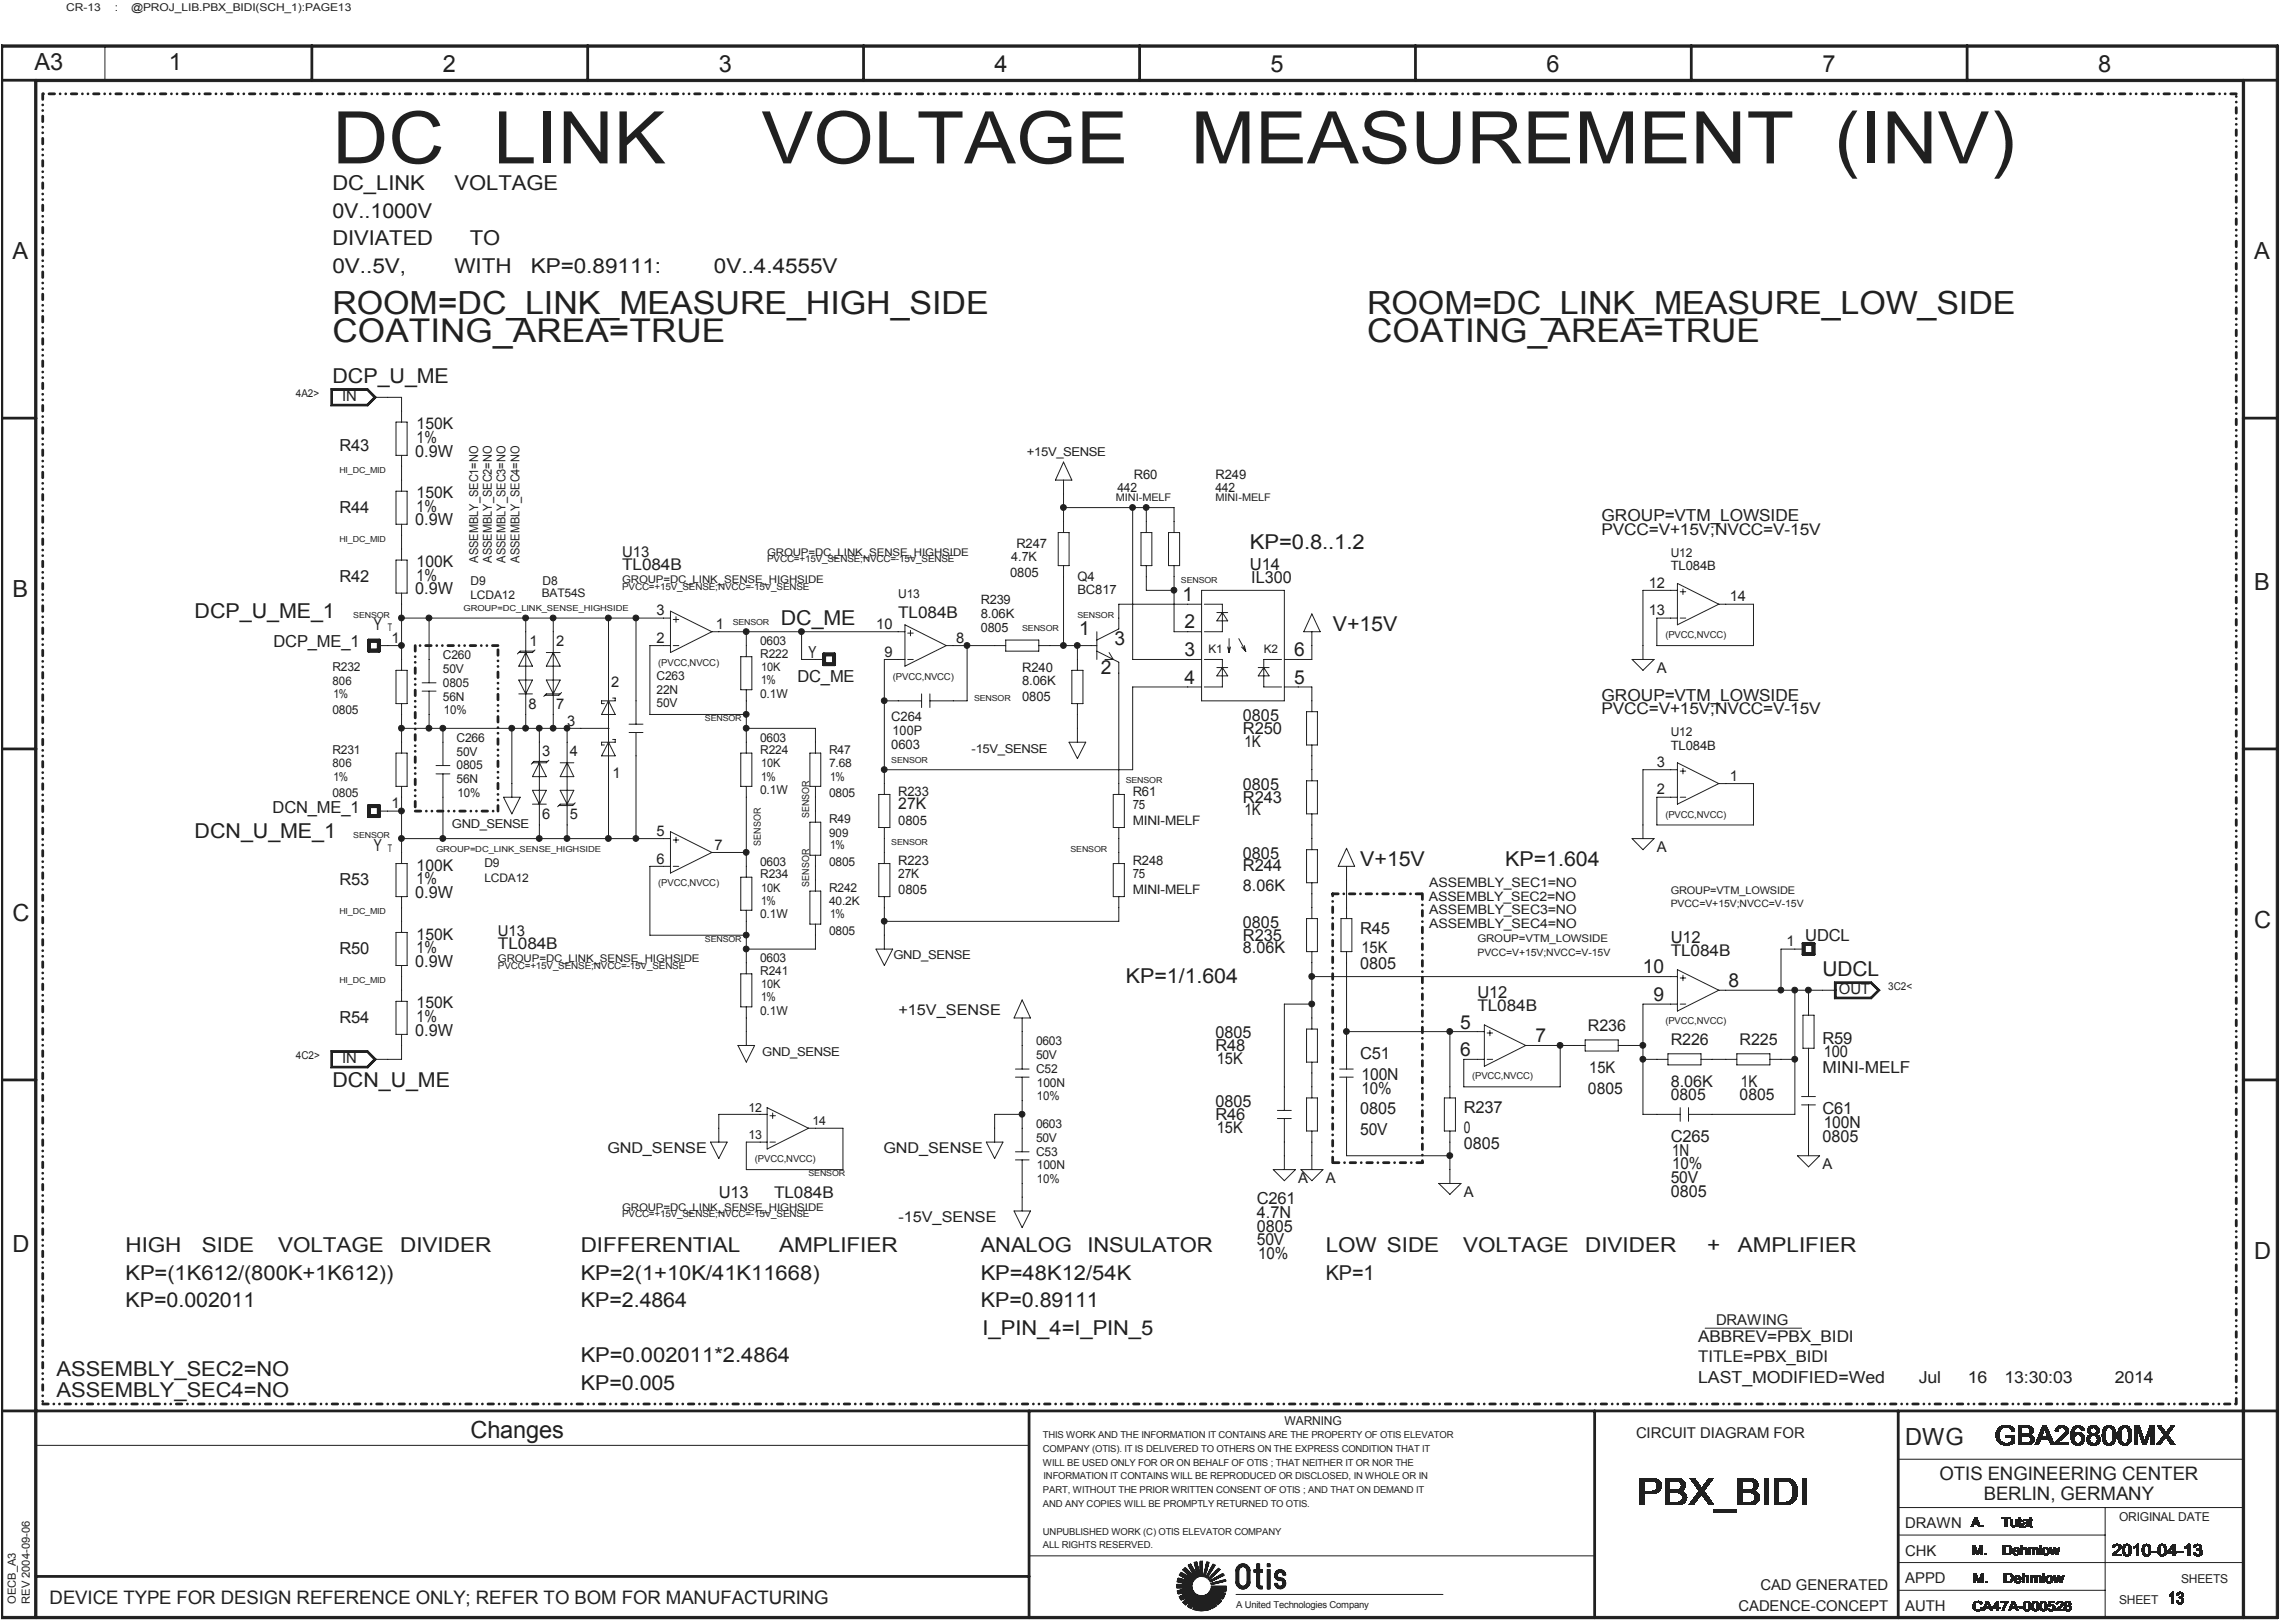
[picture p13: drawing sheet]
<svg xmlns="http://www.w3.org/2000/svg" width="297mm" height="210mm" viewBox="0 0 297 210" stroke-linecap="round" stroke-linejoin="round" font-family="sans-serif">
<defs><g id="words">
<g font-size="9.4" fill="#231f20">
<text x="43" y="21.1">DC LINK</text>
<text x="98.5" y="21.1">VOLTAGE</text>
<text x="154" y="21.1">MEASUREMENT (INV)</text>
</g>
<text font-size="4.8" fill="#231f20" x="211.8" y="194.7">PBX_BIDI</text>
<g font-size="4.2" fill="#231f20">
<text x="43" y="44.3">COATING_AREA=TRUE</text>
<text x="176.9" y="44.3">COATING_AREA=TRUE</text>
</g>
<g font-size="4.1" fill="#231f20">
<text x="43" y="40.7">ROOM=DC_LINK_MEASURE_HIGH_SIDE</text>
<text x="176.9" y="40.7">ROOM=DC_LINK_MEASURE_LOW_SIDE</text>
</g>
<text font-size="3.5" fill="#231f20" x="258.1" y="187">GBA26800MX</text>
<g font-size="3.1" fill="#231f20">
<text x="4.5" y="9.1">A3</text>
<text x="21.9" y="9.1">1</text>
<text x="57.3" y="9.3">2</text>
<text x="93" y="9.3">3</text>
<text x="128.7" y="9.3">4</text>
<text x="164.4" y="9.3">5</text>
<text x="200.1" y="9.3">6</text>
<text x="235.8" y="9.3">7</text>
<text x="271.5" y="9.3">8</text>
<text x="1.6" y="33.5">A</text>
<text x="291.6" y="33.5">A</text>
<text x="1.6" y="77.3">B</text>
<text x="291.6" y="76.4">B</text>
<text x="1.6" y="119.2">C</text>
<text x="291.6" y="120.1">C</text>
<text x="1.6" y="162">D</text>
<text x="291.6" y="162.9">D</text>
<text x="60.9" y="186.1">Changes</text>
<text x="246.5" y="187">DWG</text>
</g>
<g font-size="2.7" fill="#231f20">
<text x="43" y="28.2">0V..1000V</text>
<text x="43" y="24.6">DC_LINK</text>
<text x="58.8" y="24.6">VOLTAGE</text>
<text x="43" y="31.8">DIVIATED</text>
<text x="43" y="35.3">0V..5V,</text>
<text x="58.8" y="35.3">WITH</text>
<text x="60.8" y="31.8">TO</text>
<text x="68.7" y="35.3">KP=0.89111:</text>
<text x="92.4" y="35.3">0V..4.4555V</text>
<text x="43" y="49.6">DCP_U_ME</text>
<text x="161.7" y="71">KP=0.8..1.2</text>
<text x="25.2" y="80">DCP_U_ME_1</text>
<text x="101" y="80.8">DC_ME</text>
<text x="172.4" y="81.7">V+15V</text>
<text x="25.2" y="108.5">DCN_U_ME_1</text>
<text x="176" y="112.1">V+15V</text>
<text x="194.7" y="112.1">KP=1.604</text>
<text x="145.6" y="127.2">KP=1/1.604</text>
<text x="235.8" y="126.4">UDCL</text>
<text x="43" y="140.6">DCN_U_ME</text>
<text x="16.2" y="165.6">KP=(1K612/(800K+1K612))</text>
<text x="16.2" y="162">HIGH</text>
<text x="26.1" y="162">SIDE</text>
<text x="36" y="162">VOLTAGE</text>
<text x="51.8" y="162">DIVIDER</text>
<text x="75.1" y="162">DIFFERENTIAL</text>
<text x="75.1" y="165.6">KP=2(1+10K/41K11668)</text>
<text x="100.8" y="162">AMPLIFIER</text>
<text x="126.9" y="162">ANALOG</text>
<text x="126.9" y="165.6">KP=48K12/54K</text>
<text x="140.7" y="162">INSULATOR</text>
<text x="171.5" y="165.6">KP=1</text>
<text x="171.5" y="162">LOW SIDE</text>
<text x="189.3" y="162">VOLTAGE</text>
<text x="205.1" y="162">DIVIDER</text>
<text x="220.9" y="162">+</text>
<text x="224.8" y="162">AMPLIFIER</text>
<text x="16.2" y="169.2">KP=0.002011</text>
<text x="75.1" y="169.2">KP=2.4864</text>
<text x="126.9" y="169.2">KP=0.89111</text>
<text x="127.1" y="172.7">I_PIN_4=I_PIN_5</text>
<text x="7.3" y="178.1">ASSEMBLY_SEC2=NO</text>
<text x="75.1" y="179.9">KP=0.005</text>
<text x="75.1" y="176.3">KP=0.002011*2.4864</text>
<text x="7.3" y="180.8">ASSEMBLY_SEC4=NO</text>
</g>
<g font-size="2.5" fill="#231f20">
<text x="153" y="77.8">1</text>
<text x="139.6" y="82.2">1</text>
<text x="144.2" y="83.5">3</text>
<text x="153.2" y="81.3">2</text>
<text x="142.4" y="87.2">2</text>
<text x="153.2" y="88.5">4</text>
<text x="153.2" y="84.9">3</text>
<text x="167.4" y="88.5">5</text>
<text x="167.4" y="84.9">6</text>
<text x="212.6" y="126">10</text>
<text x="213.9" y="129.5">9</text>
<text x="223.6" y="127.8">8</text>
<text x="188.9" y="133.1">5</text>
<text x="188.9" y="136.7">6</text>
<text x="198.6" y="134.9">7</text>
</g>
<g font-size="2.4" fill="#231f20">
<text x="250.9" y="191.5">OTIS ENGINEERING CENTER</text>
<text x="256.6" y="194.2">BERLIN, GERMANY</text>
<text x="6.4" y="207.5">DEVICE TYPE FOR DESIGN REFERENCE ONLY; REFER TO BOM FOR MANUFACTURING</text>
</g>
<g font-size="2.2" fill="#231f20">
<text x="273.2" y="201.3">2010-04-13</text>
<text x="280.5" y="207.5">13</text>
</g>
<g font-size="2.1" fill="#231f20">
<text x="43.9" y="58.4">R43</text>
<text x="53.7" y="59.1">0.9W</text>
<text x="53.9" y="55.6">150K</text>
<text x="53.9" y="57.3">1%</text>
<text x="53.9" y="64.5">150K</text>
<text x="43.9" y="66.4">R44</text>
<text x="53.7" y="68">0.9W</text>
<text x="53.9" y="66.2">1%</text>
<text x="207.2" y="67.5">GROUP=VTM_LOWSIDE</text>
<text x="207.2" y="69.2">PVCC=V+15V;NVCC=V-15V</text>
<text x="43.9" y="75.3">R42</text>
<text x="53.7" y="76.9">0.9W</text>
<text x="53.9" y="73.4">100K</text>
<text x="53.9" y="75.1">1%</text>
<text x="80.5" y="73.8">TL084B</text>
<text x="161.7" y="73.7">U14</text>
<text x="161.9" y="75.5">IL300</text>
<text x="35.4" y="83.8">DCP_ME_1</text>
<text x="48.4" y="81.5">Y</text>
<text x="116.2" y="80">TL084B</text>
<text x="103.2" y="88.2">DC_ME</text>
<text x="104.6" y="85.1">Y</text>
<text x="160.8" y="94.9">R250</text>
<text x="160.8" y="93.3">0805</text>
<text x="207.2" y="90.7">GROUP=VTM_LOWSIDE</text>
<text x="207.2" y="92.4">PVCC=V+15V;NVCC=V-15V</text>
<text x="161" y="96.6">1K</text>
<text x="35.3" y="105.2">DCN_ME_1</text>
<text x="116.2" y="104.6">27K</text>
<text x="160.8" y="103.9">R243</text>
<text x="160.8" y="102.2">0805</text>
<text x="161" y="105.5">1K</text>
<text x="48.4" y="110.1">Y</text>
<text x="53.9" y="112.7">100K</text>
<text x="160.8" y="112.8">R244</text>
<text x="160.8" y="111.2">0805</text>
<text x="43.9" y="114.6">R53</text>
<text x="53.7" y="116.2">0.9W</text>
<text x="53.9" y="114.4">1%</text>
<text x="160.8" y="115.3">8.06K</text>
<text x="43.9" y="123.5">R50</text>
<text x="53.7" y="125.1">0.9W</text>
<text x="53.9" y="123.3">1%</text>
<text x="53.9" y="121.6">150K</text>
<text x="64.4" y="122.9">TL084B</text>
<text x="160.8" y="121.7">R235</text>
<text x="160.8" y="123.4">8.06K</text>
<text x="160.8" y="120.1">0805</text>
<text x="176" y="125.5">0805</text>
<text x="176" y="120.8">R45</text>
<text x="176.1" y="123.4">15K</text>
<text x="216.1" y="122.1">U12</text>
<text x="216.1" y="123.7">TL084B</text>
<text x="233.6" y="121.7">UDCL</text>
<text x="53.9" y="130.5">150K</text>
<text x="191.1" y="129.2">U12</text>
<text x="191.1" y="130.9">TL084B</text>
<text x="43.9" y="132.4">R54</text>
<text x="53.7" y="134">0.9W</text>
<text x="53.9" y="132.2">1%</text>
<text x="157.2" y="134.4">0805</text>
<text x="157.2" y="136">R48</text>
<text x="157.4" y="137.7">15K</text>
<text x="176" y="137.1">C51</text>
<text x="205.4" y="133.5">R236</text>
<text x="216.1" y="135.3">R226</text>
<text x="225.1" y="135.3">R225</text>
<text x="235.8" y="135.1">R59</text>
<text x="235.9" y="136.8">100</text>
<text x="157.2" y="143.3">0805</text>
<text x="176.1" y="141.5">10%</text>
<text x="176.2" y="139.7">100N</text>
<text x="205.4" y="141.5">0805</text>
<text x="205.6" y="138.8">15K</text>
<text x="216.1" y="142.4">0805</text>
<text x="216.1" y="140.6">8.06K</text>
<text x="225.1" y="142.4">0805</text>
<text x="225.2" y="140.6">1K</text>
<text x="235.8" y="138.8">MINI-MELF</text>
<text x="157.2" y="144.9">R46</text>
<text x="157.4" y="146.6">15K</text>
<text x="176" y="144.2">0805</text>
<text x="176" y="146.9">50V</text>
<text x="189.4" y="146.6">0</text>
<text x="189.4" y="148.7">0805</text>
<text x="189.4" y="144">R237</text>
<text x="216.1" y="147.8">C265</text>
<text x="216.3" y="149.5">1N</text>
<text x="235.8" y="144.2">C61</text>
<text x="235.8" y="147.8">0805</text>
<text x="235.9" y="146">100N</text>
<text x="93" y="155.1">U13</text>
<text x="100.1" y="155">TL084B</text>
<text x="162.6" y="155.8">C261</text>
<text x="216.1" y="154.9">0805</text>
<text x="216.1" y="153.1">50V</text>
<text x="216.3" y="151.3">10%</text>
<text x="162.6" y="157.6">4.7N</text>
<text x="162.6" y="159.4">0805</text>
<text x="162.6" y="161.1">50V</text>
<text x="162.8" y="162.9">10%</text>
<text x="219.7" y="173.6">ABBREV=PBX_BIDI</text>
<text x="219.7" y="179">LAST_MODIFIED=Wed</text>
<text x="219.7" y="176.3">TITLE=PBX_BIDI</text>
<text x="248.2" y="179">Jul</text>
<text x="254.6" y="179">16</text>
<text x="259.3" y="179">13:30:03</text>
<text x="273.6" y="179">2014</text>
</g>
<g font-size="1.9" fill="#231f20">
<text x="44.3" y="51.9">IN</text>
<text x="80.5" y="72.1">U13</text>
<text x="213.3" y="76">12</text>
<text x="223.8" y="77.8">14</text>
<text x="50.7" y="83.2">1</text>
<text x="68.5" y="83.5">1</text>
<text x="71.9" y="83.5">2</text>
<text x="84.9" y="79.6">3</text>
<text x="84.9" y="83.2">2</text>
<text x="92.6" y="81.4">1</text>
<text x="113.4" y="81.4">10</text>
<text x="123.7" y="83.2">8</text>
<text x="213.3" y="79.6">13</text>
<text x="79.1" y="88.9">2</text>
<text x="114.4" y="85">9</text>
<text x="214.3" y="87.1">A</text>
<text x="68.4" y="91.7">8</text>
<text x="71.9" y="91.7">7</text>
<text x="73.4" y="93.9">3</text>
<text x="70.1" y="97.8">3</text>
<text x="73.7" y="97.8">4</text>
<text x="79.2" y="100.7">1</text>
<text x="214.3" y="99.3">3</text>
<text x="223.8" y="101">1</text>
<text x="50.7" y="104.6">1</text>
<text x="70.1" y="106">6</text>
<text x="73.7" y="106">5</text>
<text x="214.3" y="102.8">2</text>
<text x="84.9" y="108.2">5</text>
<text x="84.9" y="111.8">6</text>
<text x="92.5" y="110">7</text>
<text x="214.3" y="110.3">A</text>
<text x="64.4" y="121.2">U13</text>
<text x="231.1" y="122.5">1</text>
<text x="116.2" y="131.3">+15V_SENSE</text>
<text x="237.9" y="128.7">OUT</text>
<text x="44.3" y="137.6">IN</text>
<text x="78.6" y="149.1">GND_SENSE</text>
<text x="114.3" y="149.1">GND_SENSE</text>
<text x="168" y="153.1">A</text>
<text x="171.5" y="153.1">A</text>
<text x="189.4" y="154.9">A</text>
<text x="235.8" y="151.3">A</text>
<text x="116.2" y="158.1">-15V_SENSE</text>
<text x="222" y="171.5">DRAWING</text>
<text x="211.7" y="186.1">CIRCUIT DIAGRAM FOR</text>
<text x="246.5" y="197.7">DRAWN</text>
<text x="246.5" y="201.3">CHK</text>
<text x="224.9" y="208.4">CADENCE-CONCEPT</text>
<text x="227.7" y="205.8">CAD GENERATED</text>
<text x="246.5" y="208.4">AUTH</text>
<text x="246.5" y="204.9">APPD</text>
</g>
<g font-size="1.8" fill="#231f20">
<text x="255.1" y="197.7">A.</text>
<text x="259" y="197.7">Tutat</text>
<text x="255.1" y="201.3">M.</text>
<text x="259.1" y="201.3">Dehmlow</text>
<text x="255.2" y="208.4">CA47A-000528</text>
<text x="255.2" y="204.8">M.</text>
<text x="259.2" y="204.8">Dehmlow</text>
</g>
<g font-size="1.7" fill="#231f20">
<text x="144.6" y="63.6">442</text>
<text x="146.7" y="61.9">R60</text>
<text x="157.2" y="61.9">R249</text>
<text x="157.2" y="63.6">442</text>
<text x="131.5" y="70.9">R247</text>
<text x="130.7" y="74.6">0805</text>
<text x="130.8" y="72.5">4.7K</text>
<text x="139.4" y="75.2">Q4</text>
<text x="139.4" y="76.8">BC817</text>
<text x="216.1" y="73.8">TL084B</text>
<text x="126.9" y="78.2">R239</text>
<text x="126.9" y="80">8.06K</text>
<text x="126.9" y="81.8">0805</text>
<text x="132.2" y="86.9">R240</text>
<text x="132.2" y="88.6">8.06K</text>
<text x="115.3" y="93.4">C264</text>
<text x="115.5" y="95.2">100P</text>
<text x="132.2" y="90.7">0805</text>
<text x="115.3" y="96.9">0603</text>
<text x="216.1" y="97">TL084B</text>
<text x="116.2" y="103">R233</text>
<text x="116.2" y="106.8">0805</text>
<text x="146.5" y="103">R61</text>
<text x="146.5" y="106.8">MINI-MELF</text>
<text x="146.5" y="104.7">75</text>
<text x="116.2" y="111.9">R223</text>
<text x="116.2" y="113.6">27K</text>
<text x="146.5" y="111.9">R248</text>
<text x="146.5" y="113.6">75</text>
<text x="116.2" y="115.7">0805</text>
<text x="146.5" y="115.7">MINI-MELF</text>
<text x="184.9" y="116.6">ASSEMBLY_SEC2=NO</text>
<text x="184.9" y="114.8">ASSEMBLY_SEC1=NO</text>
<text x="184.9" y="118.3">ASSEMBLY_SEC3=NO</text>
<text x="184.9" y="120.1">ASSEMBLY_SEC4=NO</text>
</g>
<g font-size="1.6" fill="#231f20">
<text x="132.8" y="59">+15V_SENSE</text>
<text x="60.9" y="75.6">D9</text>
<text x="61.9" y="72.8" transform="rotate(-90 61.9 72.8)">ASSEMBLY_SEC1=NO</text>
<text x="63.6" y="72.8" transform="rotate(-90 63.6 72.8)">ASSEMBLY_SEC2=NO</text>
<text x="65.4" y="72.8" transform="rotate(-90 65.4 72.8)">ASSEMBLY_SEC3=NO</text>
<text x="67.2" y="72.8" transform="rotate(-90 67.2 72.8)">ASSEMBLY_SEC4=NO</text>
<text x="70.2" y="75.6">D8</text>
<text x="116.2" y="77.4">U13</text>
<text x="216.1" y="72.1">U12</text>
<text x="98.3" y="83.5">0603</text>
<text x="43" y="86.9">R232</text>
<text x="57.3" y="85.3">C260</text>
<text x="57.3" y="87.1">50V</text>
<text x="57.3" y="88.9">0805</text>
<text x="84.9" y="88">C263</text>
<text x="84.9" y="89.8">22N</text>
<text x="98.3" y="85.1">R222</text>
<text x="98.5" y="88.5">1%</text>
<text x="43" y="92.4">0805</text>
<text x="43.1" y="90.3">1%</text>
<text x="57.3" y="90.7">56N</text>
<text x="57.4" y="92.4">10%</text>
<text x="84.9" y="91.5">50V</text>
<text x="98.3" y="90.3">0.1W</text>
<text x="216.1" y="95.3">U12</text>
<text x="43" y="97.6">R231</text>
<text x="43.1" y="101">1%</text>
<text x="59.1" y="96">C266</text>
<text x="59.1" y="97.8">50V</text>
<text x="59.1" y="101.4">56N</text>
<text x="59.1" y="99.6">0805</text>
<text x="98.3" y="97.6">R224</text>
<text x="98.3" y="96">0603</text>
<text x="98.5" y="101">1%</text>
<text x="107.3" y="97.6">R47</text>
<text x="107.4" y="101">1%</text>
<text x="125.7" y="97.4">-15V_SENSE</text>
<text x="43" y="103.1">0805</text>
<text x="58.4" y="107.2">GND_SENSE</text>
<text x="59.2" y="103.1">10%</text>
<text x="98.3" y="102.8">0.1W</text>
<text x="107.3" y="106.5">R49</text>
<text x="107.3" y="103.1">0805</text>
<text x="62.7" y="112.3">D9</text>
<text x="98.3" y="113.7">R234</text>
<text x="98.3" y="112.1">0603</text>
<text x="107.3" y="112.1">0805</text>
<text x="107.4" y="109.9">1%</text>
<text x="98.3" y="118.8">0.1W</text>
<text x="98.5" y="117.1">1%</text>
<text x="107.3" y="115.5">R242</text>
<text x="107.4" y="118.8">1%</text>
<text x="98.3" y="124.6">0603</text>
<text x="107.3" y="121">0805</text>
<text x="115.6" y="124.2">GND_SENSE</text>
<text x="98.3" y="126.2">R241</text>
<text x="98.3" y="131.3">0.1W</text>
<text x="98.5" y="129.6">1%</text>
<text x="98.6" y="136.7">GND_SENSE</text>
<text x="134" y="137.1">50V</text>
<text x="134" y="135.3">0603</text>
<text x="96.8" y="143.9">12</text>
<text x="134" y="138.8">C52</text>
<text x="134.2" y="140.6">100N</text>
<text x="134.2" y="142.4">10%</text>
<text x="96.8" y="147.4">13</text>
<text x="105.1" y="145.6">14</text>
<text x="134" y="146">0603</text>
<text x="134" y="147.8">50V</text>
<text x="134" y="149.5">C53</text>
<text x="134.2" y="151.3">100N</text>
<text x="134.2" y="153.1">10%</text>
<text x="166.2" y="184.4">WARNING</text>
<text x="274.1" y="196.8">ORIGINAL DATE</text>
<text x="274.1" y="207.5">SHEET</text>
<text x="282.2" y="204.9">SHEETS</text>
</g>
<g font-size="1.5" fill="#231f20">
<text x="60.9" y="77.5">LCDA12</text>
<text x="70.1" y="77.2">BAT54S</text>
<text x="43" y="88.6">806</text>
<text x="98.5" y="86.8">10K</text>
<text x="156.3" y="84.4">K1</text>
<text x="163.5" y="84.4">K2</text>
<text x="43" y="99.3">806</text>
<text x="98.5" y="99.3">10K</text>
<text x="107.3" y="99.3">7.68</text>
<text x="107.3" y="108.3">909</text>
<text x="62.7" y="114.1">LCDA12</text>
<text x="98.5" y="115.4">10K</text>
<text x="107.3" y="117.2">40.2K</text>
<text x="98.5" y="127.9">10K</text>
</g>
<g font-size="1.4" fill="#231f20">
<text x="8.6" y="1.5">CR-13</text>
<text x="14.9" y="1.5">:</text>
<text x="17" y="1.5">@PROJ_LIB.PBX_BIDI(SCH_1):PAGE13</text>
<text x="38.3" y="51.4">4A2&gt;</text>
<text x="144.4" y="64.8">MINI-MELF</text>
<text x="157.2" y="64.8">MINI-MELF</text>
<text x="99.2" y="71.9">GROUP=DC_LINK_SENSE_HIGHSIDE</text>
<text x="80.5" y="75.5">GROUP=DC_LINK_SENSE_HIGHSIDE</text>
<text x="50.2" y="81.7">T</text>
<text x="50.2" y="110.3">T</text>
<text x="216.1" y="115.6">GROUP=VTM_LOWSIDE</text>
<text x="64.4" y="124.6">GROUP=DC_LINK_SENSE_HIGHSIDE</text>
<text x="191.1" y="121.9">GROUP=VTM_LOWSIDE</text>
<text x="244.3" y="128.1">3C2&lt;</text>
<text x="38.3" y="137.1">4C2&gt;</text>
<text x="80.5" y="156.7">GROUP=DC_LINK_SENSE_HIGHSIDE</text>
<text x="2.1" y="207.6" transform="rotate(-90 2.1 207.6)">OECB_A3</text>
<text x="3.9" y="207.6" transform="rotate(-90 3.9 207.6)">REV 2004-09-06</text>
</g>
<g font-size="1.3" fill="#231f20">
<text x="104.7" y="105.9" transform="rotate(-90 104.7 105.9)">SENSOR</text>
<text x="98.4" y="109.4" transform="rotate(-90 98.4 109.4)">SENSOR</text>
<text x="104.7" y="114.8" transform="rotate(-90 104.7 114.8)">SENSOR</text>
<text x="216.1" y="117.4">PVCC=V+15V;NVCC=V-15V</text>
<text x="191.1" y="123.7">PVCC=V+15V;NVCC=V-15V</text>
</g>
<g font-size="1.2" fill="#231f20">
<text x="80.5" y="76.3">PVCC=+15V_SENSE;NVCC=-15V_SENSE</text>
<text x="99.2" y="72.8">PVCC=+15V_SENSE;NVCC=-15V_SENSE</text>
<text x="215.5" y="82.6">(PVCC,NVCC)</text>
<text x="85.2" y="86.1">(PVCC,NVCC)</text>
<text x="115.5" y="87.9">(PVCC,NVCC)</text>
<text x="215.5" y="105.8">(PVCC,NVCC)</text>
<text x="85.2" y="114.7">(PVCC,NVCC)</text>
<text x="64.4" y="125.4">PVCC=+15V_SENSE;NVCC=-15V_SENSE</text>
<text x="215.5" y="132.6">(PVCC,NVCC)</text>
<text x="190.4" y="139.7">(PVCC,NVCC)</text>
<text x="97.7" y="150.4">(PVCC,NVCC)</text>
<text x="80.5" y="157.6">PVCC=+15V_SENSE;NVCC=-15V_SENSE</text>
<text x="134.9" y="187.9">COMPANY (OTIS). IT IS DELIVERED TO OTHERS ON THE EXPRESS CONDITION THAT IT</text>
<text x="134.9" y="189.7">WILL BE USED ONLY FOR OR ON BEHALF OF OTIS ; THAT NEITHER IT OR NOR THE</text>
<text x="134.9" y="186.1">THIS WORK AND THE INFORMATION IT CONTAINS ARE THE PROPERTY OF OTIS ELEVATOR</text>
<text x="135" y="191.4">INFORMATION IT CONTAINS WILL BE REPRODUCED OR DISCLOSED, IN WHOLE OR IN</text>
<text x="134.9" y="195">AND ANY COPIES WILL BE PROMPTLY RETURNED TO OTIS.</text>
<text x="134.9" y="193.2">PART, WITHOUT THE PRIOR WRITTEN CONSENT OF OTIS ; AND THAT ON DEMAND IT</text>
<text x="134.9" y="200.4">ALL RIGHTS RESERVED.</text>
<text x="134.9" y="198.6">UNPUBLISHED WORK (C) OTIS ELEVATOR COMPANY</text>
<text x="159.9" y="208">A United Technologies Company</text>
</g>
<g font-size="1.1" fill="#231f20">
<text x="43.9" y="61.2">HI_DC_MID</text>
<text x="43.9" y="70.1">HI_DC_MID</text>
<text x="152.8" y="75.5">SENSOR</text>
<text x="45.7" y="80">SENSOR</text>
<text x="60" y="79.1">GROUP=DC_LINK_SENSE_HIGHSIDE</text>
<text x="94.8" y="80.8">SENSOR</text>
<text x="132.2" y="81.7">SENSOR</text>
<text x="139.4" y="80">SENSOR</text>
<text x="91.2" y="93.3">SENSOR</text>
<text x="126" y="90.7">SENSOR</text>
<text x="115.3" y="98.7">SENSOR</text>
<text x="145.6" y="101.4">SENSOR</text>
<text x="45.7" y="108.5">SENSOR</text>
<text x="56.4" y="110.3">GROUP=DC_LINK_SENSE_HIGHSIDE</text>
<text x="115.3" y="109.4">SENSOR</text>
<text x="138.5" y="110.3">SENSOR</text>
<text x="43.9" y="118.3">HI_DC_MID</text>
<text x="91.2" y="121.9">SENSOR</text>
<text x="43.9" y="127.2">HI_DC_MID</text>
<text x="104.6" y="152.2">SENSOR</text>
</g>
</g></defs>
<g fill="none" stroke="#231f20" stroke-width=".36">
<path d="M.2 5.9h294.5v203.5h-294.5zM.2 10.4h294.5M4.7 10.4v199M40.3 5.9v4.5M76 5.9v4.5M111.7 5.9v4.5M147.4 5.9v4.5M183.1 5.9v4.5M218.8 5.9v4.5M254.5 5.9v4.5M290.2 10.4v199M.2 54.1h4.5"/>
<path d="M290.2 54.1h4.5M.2 96.9h4.5M47.7 82.8h1.4v1.5h-1.4zM47.7 82.9h1.3v1.3h-1.3zM47.8 82.9h1.2v1.2h-1.2zM47.8 83h1.1v1.1h-1.1zM49.1 82.9h-1.4v1.3h1.4M106.5 84.6h1.5v1.4h-1.5zM106.6 84.7h1.3v1.3h-1.3zM106.7 84.7h1.2v1.2h-1.2zM106.7 84.8h1.1v1.1h-1.1zM290.2 96.9h4.5"/>
<path d="M47.7 104.2h1.4v1.5h-1.4zM47.7 104.3h1.3v1.3h-1.3zM47.8 104.4h1.2v1.2h-1.2zM47.8 104.4h1.1v1.1h-1.1zM49.1 104.3h-1.4v1.4h1.4M.2 139.8h4.5M233.3 122.1h1.4v1.4h-1.4zM233.3 122.2h1.3v1.3h-1.3zM233.4 122.2h1.2v1.2h-1.2zM233.4 122.2h1.1v1.2h-1.1M290.2 139.8h4.5M.2 182.6h294.5"/>
<path d="M133.1 182.6v26.8M206.3 182.6v26.8M245.6 182.6v26.8M4.7 204h128.4"/>
</g>
<path d="M5.5 12.1v169.6M289.3 12.1h-283.8M53.7 83.5v21.5M64.4 83.5h-10.7M53.7 105h10.7M64.4 105v-21.5M5.5 181.7h283.8M289.3 181.7v-169.6" fill="none" stroke="#231f20" stroke-width=".36" stroke-dasharray=".7 .7 0 .7 0 .7"/>
<path d="M172.4 115.7h11.6M184 115.7v34.8M172.4 150.5v-34.8M184 150.5h-11.6" fill="none" stroke="#231f20" stroke-width=".36" stroke-dasharray=".7 .7 0 .7"/>
<g fill="none" stroke="#231f20" stroke-width=".13">
<path d="M.4 6.1h294.1v203.1h-294.1zM13.6 5.9v4.5M42.8 50.3h4.8l1.1 1.1-1.1 1.1h-4.8zM42.9 50.4h4.7l1 1-1 1.1h-4.7zM42.9 50.5h4.6l1 .9-1 1h-4.6zM43 50.5h4.5l.9 .9-.9 .9h-4.5zM48.4 51.4h3.6v3.2M51.2 54.6h1.5v4.3h-1.5zM52 58.9v4.7M137.6 59.8l1.1 2.3h-2.2zM51.2 72.5h1.5v4.3h-1.5zM51.2 63.6h1.5v4.2h-1.5z"/>
<path d="M52 67.8v4.7M52 76.8v9.9M52 80h34.7M55.5 80v8.4M68 80v14.3M71.6 80v14.3M78.7 80v28.5M82.3 80v13.7M86.7 79.1l5.4 2.7-5.4 2.6zM87.5 79.8v.7M136.9 68.9h1.4v4.3h-1.4zM137.6 62.1v6.8"/>
<path d="M137.6 73.2v10.3M137.6 65.7h14.3v3.2M146.5 65.7v19.6h9M147.6 68.9h1.4v4.3h-1.4zM148.3 73.2v3.2h3.6M148.3 65.7v3.2M151.2 68.9h1.4v4.3h-1.4zM151.9 73.2v8.6h3.6M155.5 78.2h-10.8v3.2l-2.8 1.4M155.5 76.4h10.7v14.3h-10.7zM155.8 78.2h2.3v3.6h-2.3M157.4 79.3h1.4"/>
<path d="M158.1 79.3l.7 1h-1.4zM169.7 79.4l1.1 2.4h-2.1zM217 76.4h-4.4v8.9M217 75.5l5.4 2.7-5.4 2.7zM217.4 80h.7M217.4 76.6h.7M217.7 76.2v.7M222.4 78.2h4.5v5.3h-12.6v-3.5h2.7M49.1 83.5h2.9M51.2 86.7h1.5v4.4h-1.5zM51.2 97.5h1.5v4.3h-1.5zM52 91.1v6.4"/>
<path d="M52 94.3h26.7M54.6 89.4h1.8M54.6 88.4h1.8M55.5 89.4v4.9M56.4 99.1h1.8M57.3 94.3v4.8M66.2 94.3v8.9M67.1 89.8h1.8M67.1 88h1.8l-.9 1.8zM68 84.4l.9 1.8h-1.8zM69.1 84.3h-1.8l-.4 .3M69.2 84.1l-.3 .3h-1.8"/>
<path d="M69.8 94.3v14.2M69.8 98.7l.9 1.8h-1.8zM70.7 84.4h1.8M70.7 88h1.8l-.9 1.8zM70.9 98.5h-1.8l-.4 .4M71 98.4l-.3 .3h-1.8M71.6 84.4l.9 1.8h-1.8zM72.5 89.8h-1.8l-.4 .3M72.5 98.7h1.7M72.7 89.6l-.4 .4h-1.8M73.4 94.3v14.2M73.4 98.7l.8 1.8h-1.7z"/>
<path d="M78.7 90.7l.9 1.8h-1.8zM78.7 96.1l.9 1.7h-1.8zM78.8 94.3h-.1M79.3 90.3h.3v.4h-1.8v.4h.4M79.3 95.7h.3v.4h-1.8v.3h.4M81.4 94.8h1.8M81.4 93.7h1.8M82.3 94.8v13.7M86.7 83.5h-2.6v9h12.5M87.1 83.5h.7M87.1 80.2h.7M92.1 81.8h25"/>
<path d="M95.8 97.5h1.5v4.3h-1.5zM95.8 85h1.5v4.3h-1.5zM96.6 94.3h8.9v3.2M96.6 81.8v3.2M96.6 89.3v8.2M103.7 81.8v3.5h2.8M104.8 97.5h1.4v4.3h-1.4zM114.4 90.7h4.8M117.1 85.3h-2.7v17.5M117.1 80.9l5.3 2.6-5.3 2.7zM117.4 85.3h.7M117.4 81.9h.7"/>
<path d="M117.8 81.6v.7M119.2 89.8v1.8M120.3 89.8v1.8M122.4 83.5h7.7M125.1 83.5v7.2h-4.8M130.1 82.8h4.3v1.5h-4.3zM134.4 83.5h7.5M138.3 96.1h2.2l-1.1 2.1zM138.7 86.7h1.4v4.4h-1.4zM139.4 83.5v3.2M139.4 91.1v5M141.9 84.3l2.8 1.4v17.1"/>
<path d="M141.9 81.8v3.5M143.5 84.4l.5 .9h-1.1M155.5 88.9h-9v10.7h-32.1M155.8 85.3h2.3v3.6h-2.3M157.4 86.4h1.4M158.1 86.4l.7 1.1h-1.4zM158.8 83.7l.2 .7M159 82.6v1.8M159.2 83.7l-.2 .7M160.3 82.6l.9 1.7M160.6 83.7l.6 .6M161 83.5l.2 .8"/>
<path d="M162.8 86.4h1.4M163.5 86.4l.7 1.1h-1.4zM165.8 85.3h-2.3v3.6h2.3M166.2 88.9h3.5v3.2M169 92.1h1.4v4.3h-1.4zM169.7 81.8v3.5h-3.5M169.7 96.4v4.6M211.1 85.3h2.9l-1.4 1.4zM217 98.7l5.4 2.7-5.4 2.7zM217 99.6h-4.4v8.9M217.4 99.8h.7M217.7 99.4v.7"/>
<path d="M49.1 105h2.9M51.2 111.8h1.5v4.2h-1.5zM52 101.8v10M52 116v4.7M52 108.5h34.7M56.4 100.1h1.8M57.3 100.1v8.4M65.1 103.2h2.2l-1.1 2.1zM68.9 104.1h1.8M68.9 102.3h1.8l-.9 1.8zM72.5 102.3h1.7l-.8 1.8zM74.2 104.1h-1.7l-.4 .3"/>
<path d="M74.4 103.9l-.3 .3h-1.8M86.7 107.6l5.4 2.7-5.4 2.7zM86.7 112.1h-2.6v8.9h12.5M87.1 112.1h.7M87.1 108.7h.7M87.5 108.3v.8M92.1 110.3h4.5M95.8 113.5h1.5v4.3h-1.5zM96.6 101.8v11.7M96.6 117.8v8.2M104.8 106.4h1.4v4.3h-1.4zM104.8 115.3h1.4v4.3h-1.4z"/>
<path d="M105.5 119.6v3.2h-8.9M105.5 101.8v4.6M105.5 110.7v4.6M113.7 111.8h1.4v4.2h-1.4zM113.7 102.8h1.4v4.3h-1.4zM114.4 107.1v4.7M114.4 116v6.8M144 111.8h1.5v4.2h-1.5zM144 102.8h1.5v4.3h-1.5zM144.7 107.1v4.7M144.7 116v3.2h-30.3M169 101h1.4v4.3h-1.4z"/>
<path d="M169 110h1.4v4.2h-1.4zM169 118.9h1.4v4.3h-1.4zM169.7 105.3v4.7M169.7 114.2v4.7M173.5 118.9h1.4v4.3h-1.4zM174.2 109.8l1.1 2.3h-2.2zM174.2 112.1v6.8M211.1 108.5h2.9l-1.4 1.5zM217.4 103.2h.7M222.4 101.4h4.5v5.4h-12.6v-3.6h2.7M42.8 136h4.8l1.1 1.1-1.1 1.1h-4.8zM42.9 136h4.7l1 1.1-1 1h-4.7z"/>
<path d="M42.9 136.1h4.6l1 1-1 .9h-4.6zM43 136.2h4.5l.9 .9-.9 .9h-4.5zM51.2 120.7h1.5v4.2h-1.5zM51.2 129.6h1.5v4.3h-1.5zM52 124.9v4.7M52 133.9v3.2h-3.6M95.5 135.3h2.1l-1 2.1zM95.8 126h1.5v4.3h-1.5zM96.6 130.3v5M113.3 122.8h2.2l-1.1 2.1zM131.4 139.4h1.7M131.4 138.3h1.7"/>
<path d="M132.2 129.4l1.1 2.3h-2.1zM132.2 131.7v6.6M132.2 139.4v9.7M169 133.2h1.4v4.2h-1.4zM169.7 129.9h-3.5v13.8M169.7 123.2v10M169.7 137.4v4.7M169.7 126.4h47.3M173.3 139.4h1.8M173.3 138.3h1.8M174.2 123.2v15.1M174.2 139.4v10.2h13.4"/>
<path d="M174.2 133.5h17.8M187.6 133.5v8.6M192 132.6l5.4 2.7-5.4 2.7zM192.4 137.1h.7M192.4 133.7h.7M192.8 133.4v.6M197.4 135.3h7.7M201.8 135.3v5.4h-12.4v-3.6h2.6M205.1 134.6h4.3v1.4h-4.3zM209.4 135.3h3.2M212.6 137.1h3.2M215.8 136.4h4.3v1.4h-4.3z"/>
<path d="M217 129.9h-4.4v14.3h4.8M217 125.5l5.4 2.6-5.4 2.7zM217.4 129.9h.7M217.4 126.6h.7M217.7 126.2v.7M220.1 137.1h4.6M222.4 128.1h15.2M224.7 136.4h4.3v1.4h-4.3zM229 137.1h3.2M232.2 128.1v16.1h-13.8M233.3 131.4h1.4v4.3h-1.4zM233.3 122.8h-2.9v5.3"/>
<path d="M234 128.1v3.3M234 135.7v6.2M237.3 127.1h4.8l1.1 1-1.1 1.2h-4.8zM237.4 127.1h4.7l1 1-1 1.1h-4.7zM237.5 127.2h4.5l1 .9-1 1h-4.5zM237.6 127.3h4.4l.9 .8-.9 .9h-4.4zM91.9 147.8h2.2l-1.1 2.1zM99.2 143.3l5.4 2.7-5.4 2.7zM99.2 144.2h-6.2v3.6M99.6 147.8h.7M99.6 144.4h.7M100 144v.7"/>
<path d="M104.6 146h4.5v5.4h-12.5v-3.6h2.6M127.6 147.8h2.2l-1.1 2.1zM131.2 156.7h2.1l-1.1 2.2zM131.4 150.1h1.7M131.4 149.1h1.7M132.2 144.2h-3.5v3.6M132.2 150.1v6.6M164.7 151.4h2.9l-1.4 1.4zM165.3 144.7h1.8M165.3 143.7h1.8M166.2 144.7v6.7M168.3 151.4h2.9l-1.5 1.4z"/>
<path d="M169 142.1h1.4v4.3h-1.4zM169.7 146.4v5M186.1 153.2h2.9l-1.4 1.4zM186.9 142.1h1.4v4.3h-1.4zM187.6 146.4v6.8M217.4 143.3v1.8M218.4 143.3v1.8M232.5 149.6h2.9l-1.4 1.4zM233.1 143h1.8M233.1 141.9h1.8M234 143v6.6M220.6 171.9h12.5"/>
<path d="M4.7 187h128.4M245.6 195.1h44.6M245.6 188.8h44.6M245.6 198.7h26.7M272.3 195.1v14.3M4.5 209.4v-198.8h285.9v198.8M133.1 201.3h73.2M152.2 205.5h2M152.2 205.1h2M152.2 205h2.1M152.2 205.5h2.1M152.2 205.2h2"/>
<path d="M152.2 205.3h2M152.2 205.4h2M152.3 204.7h2M152.3 204.6h2.1M152.3 204.6h1.5M152.3 204.5h1.4M152.3 206h2.1M152.3 205.9h2.1M152.3 204.4h.9M152.3 204.5h1.1M152.3 206h2.2M152.3 206.1h1.1"/>
<path d="M152.3 204.5h1.2M152.3 206.1h.9M152.4 204.4h.6M152.4 204.3h.3M152.4 206.2h.3M152.4 206.2h.7M152.4 204.3h.4M152.4 206.2h.5M152.4 204.2h.1M152.4 206.2h.2M152.4 206.3l1.3-.3-1.2 .6h1.1M152.4 205.8h1.9"/>
<path d="M152.5 204.7h1.8M152.5 203.8l1.5 .8-1.6-.4M152.6 203.8h.8M152.6 206.7h.8M152.6 205.8h1.7M152.6 206.7h.9M152.6 203.7h.6M152.6 203.8h.7M152.6 206.8h.7M152.6 206.8h.8M152.6 204.8h1.7M152.6 206.6h1"/>
<path d="M152.7 203.7h.5M152.7 203.6h.4M152.7 203.9h.8M152.7 206.9h.5M152.7 206.9h.4M152.7 203.6h.3M152.7 206.6h1M152.7 205.8h1.6M152.7 203.6h.2M152.7 207h.3M152.7 206.5h5.7M152.8 203.5h.1"/>
<path d="M152.8 203.9h.8M152.8 207h.1M152.8 207.1h.1M152.8 206.5h5.6M152.8 207.1l1-.6-.8 .9h.7M152.8 204.8h1.5M152.8 204h.9M152.8 205.7h1.5M152.9 206.5h2.3M152.9 204h.9M153 204.8h1.3M153 206.4h2"/>
<path d="M153 205.7h1.3M153 204.1h.8M153.1 203.1h.5M153.1 207.4h.6M153.1 203.2h.6M153.1 207.3h.7M153.1 206.4h1.8M153.1 204.1h.8M153.1 203.2l.6 .1M153.1 203h.4M153.1 206.3h1.7M153.1 204.9h1.2"/>
<path d="M153.1 207.3h.8M153.1 207.5h.5M153.1 205.7h1.2M153.2 203h.3M153.2 204.2h.8M153.2 203.3h.6M153.2 207.2h.7M153.2 207.5h.4M153.2 203h.2M153.2 207.2h.8M153.2 206.3h1.5M153.2 202.9h.2"/>
<path d="M153.2 204.2h.9M153.2 207.6h.3M153.2 207.1h.8M153.3 205.6h1M153.3 204.2h.8M153.3 202.9h.1M153.3 207.6h.2M153.3 206.2h1.4M153.3 203.4h.5M153.3 207.1h4.6M153.3 207.1h.7M153.3 203.4h.6"/>
<path d="M153.3 207.7h.1M153.3 204.9h1M153.4 203.4h.5M153.4 207.7h.1M153.4 204.2h1.3M153.4 207h4.4M153.4 203.5h.6M153.4 204.3h1.3M153.4 207.7l.7-.6-.5 .8M153.4 206.2h1.2M153.4 206.9h4.4M153.4 203.6h.6"/>
<path d="M153.4 206.9h4.3M153.4 204.3h1.2M153.5 203.6h.6M153.5 206.9h4.2M153.5 204.9h.8M153.5 205.5h.8M153.5 203.6h.7M153.5 204.4h1.1M153.5 206.8h4.2M153.5 206.1h1M153.6 203.7h.6M153.6 204.4h1"/>
<path d="M153.6 206.1h.9M153.6 206.8h4M153.6 203.7h.7M153.6 203.1h-.6l1.3 1.2-1.5-.8M153.6 206.7h4.7M153.6 205h.7M153.7 203.8h.6M153.7 205.5l-1.4 .4h2M153.7 207.9h.6M153.7 206.7h4.7M153.7 204.5h.8M153.7 202.5l.9 1.6-1.3-1.2"/>
<path d="M153.7 206.6h4.7M153.7 207.8h.6M153.7 202.5h.4M153.7 207.7h.7M153.7 208h.5M153.7 207.7h.6M153.7 202.6h.4M153.7 202.6h.5M153.8 203.9h.6M153.8 207.7h.6M153.8 202.7h.4M153.8 204.5h.7"/>
<path d="M153.8 202.5h.3M153.8 207.6h.7M153.8 202.7h.5M153.8 207.5h3.4M153.8 208h.3M153.8 202.8h.5M153.8 204.5h.6M153.8 207.5h.7M153.9 203.9h.6M153.9 202.9h.4M153.9 204.6h.5M153.9 207.4h3.2"/>
<path d="M153.9 207.5h.6M153.9 202.5h.2M153.9 208.1h.2M153.9 204h2M154 203h.3M154 202.9h.3M154 204h1.9M154 207.4h3.1M154 207.3h3.1M154 202.4h.1M154 203h.4M154 208.1h.1"/>
<path d="M154 207.3h3M154 203.1h.5M154 203.1h.4M154 204.1h1M154 207.2h4M154.1 204.1h.8M154.1 208.2l.5-.8-.3 .9M154.1 203.1h.4M154.1 207.1h3.9M154.1 204.2h.8M154.1 203.2h.4M154.1 203.2l.4 .1"/>
<path d="M154.1 204.2h.7M154.1 203.3h.5M154.2 204.2h.5M154.2 203.4h.4M154.2 203.3h.4M154.3 203.4h.3M154.3 203.5h.3M154.3 203.6h.4M154.3 203.5h.4M154.3 204.7h-2l1.5 .3M154.3 208.3h.6M154.4 208.2h.5"/>
<path d="M154.4 203.7h.4M154.4 208.3h.5M154.4 203.8h.4M154.4 208.1h.6M154.4 208h.6M154.5 203.8h.4M154.5 207.9h.5M154.5 203.9h1.1M154.5 207.8h.6M154.5 207.9h.6M154.5 207.7h.6M154.5 208.3h.4"/>
<path d="M154.5 207.7h1.9M154.5 207.7h2.8M154.5 202.2h.4M154.5 202.3h.4M154.6 202.5h.3M154.6 202.4h.3M154.6 207.6h2.6M154.6 207.5h2.6M154.6 202.6h.3M154.6 207.5h2.5M154.6 202.2h.2M154.6 208.4h.3"/>
<path d="M154.6 202.7h.3M154.6 202.7h.4M154.7 202.9h.3M154.7 202.8h.3M154.7 203h.3M154.7 203h.4M154.7 203.1h.4M154.7 203.2h.4M154.8 208.4h.1l.2-.8v.9M154.8 203.3h.3M154.8 203.2h.3M154.8 202.2h-.3l.4 1.8-.9-1.6"/>
<path d="M154.8 203.4h.3M154.8 203.5h.4M154.9 203.6h.3M154.9 203.5h.3M154.9 203.7h.3M154.9 203.8h.7M155 208h-.6M155.1 208.2h.6M155.1 208.1h.6M155.1 208.4h.6M155.1 207.8h.6M155.1 207.9h.6"/>
<path d="M155.1 208h.6M155.1 207.8h1.3M155.1 207.7h1.3M155.1 208.3h.6M155.3 202.5h.3M155.3 202.4h.3M155.3 203.6h.3M155.3 203h.3M155.3 202v1.9l-.5-1.8M155.3 202.1h.3M155.3 203.1h.3M155.3 203.7h.3"/>
<path d="M155.3 202.2h.3M155.3 202.9h.3M155.3 203.5h.3M155.3 203.4h.3M155.3 203.3h.3M155.3 203.2h.3M155.3 202.3h.3M155.3 202.6h.3M155.3 202.7h.3M155.3 202.8h.3M155.3 202h.3v2M155.3 208.5h.3"/>
<path d="M155.7 203.9h.2M155.7 203.9h.3M155.7 203.8h.3M155.7 203.7h.3M155.8 203.6h.2M155.8 206.5h2.6M155.8 203.5h.2M155.8 203.4h.2M155.8 207.8h.6M155.8 207.9h.6M155.8 203.3h.3M155.8 208h.7"/>
<path d="M155.8 203.4h.3M155.9 203.1h.3M155.9 208.1h.6M155.9 203.2h.2M155.9 208h.6M155.9 203.1h.2M155.9 206.4h2.5M155.9 203h.3M155.9 208.2h.6M156 202.9h.2M156 208.2h.5M156 208.3h.6"/>
<path d="M156 202.8h.2M156 208.4h.3M156 208.3h.5M156 208.3h.4M156 202.7h.3M156 202.5h.3M156 204h.3M156 204.2h.2M156 204.1h.2M156 202.6h.3M156 206.4h2.4M156 202.4h.3"/>
<path d="M156 202.4h.4M156.1 203.9h.2M156.1 204.2h.1M156.1 208.4h-.1l-.3-.7v.8M156.1 202.2h.3M156.1 206.3h2.4M156.1 202.3h.3M156.1 202.1h.1M156.1 202.2h.2M156.1 203.9h.3M156.1 202.1l-.4 1.9M156.2 203.8h.2"/>
<path d="M156.2 206.3h2.3M156.2 203.7h.3M156.3 203.6h.2M156.3 206.2h2.1M156.3 203.6h.3M156.3 204.4h.2M156.3 204.3h.3M156.3 206.2h2M156.3 203.5h.3M156.3 204.2h.3M156.3 206.2h1.9M156.4 204.4h.1"/>
<path d="M156.4 204.2h.3M156.4 203.4h.2M156.4 203.4h.3M156.4 206.1h1.7M156.4 206.1h1.8M156.4 202.2l-.5 1.9M156.4 207.7h.8M156.4 203.3h.3M156.5 204.1h.3M156.5 207.7h.8M156.5 203.2h.3M156.5 206h2.1"/>
<path d="M156.5 204.6h.3M156.5 207.8h.8M156.5 203.1h.3M156.5 205.9h2.1M156.6 203.1h.3M156.6 204.7h.1M156.6 205.9h2M156.6 205.8h2M156.6 203h.3M156.6 207.9h.7M156.6 204.5h.3M156.6 205.7h2"/>
<path d="M156.6 207.9h.6M156.6 204h.3M156.7 205.5h1.9M156.7 205.6h1.9M156.7 202.9h.2M156.7 203.9h.2M156.7 202.9h.3M156.7 205h.3M156.7 208h.5M156.7 205h.4M156.7 204.9h.6M156.7 204.5h.3"/>
<path d="M156.7 205.7h1.9M156.7 205.5h2M156.7 204.5h.4M156.7 205.1h.2M156.7 203.9h.3M156.7 208h.4M156.7 202.8h.3M156.7 205.3h2M156.7 205.4h2M156.7 203.9h.4M156.7 208.1h.3M156.8 208.2h.1"/>
<path d="M156.8 203.8h.3M156.8 208.1h.1M156.8 202.7h.3M156.8 208.2l-.4-.6 .2 .7M156.8 204.9h.7M156.9 203.8h.3M156.9 202.6h.3M156.9 202.6h.2M156.9 202.5h.3l-1 1.7M156.9 203.7h.3M156.9 202.5h.2M156.9 204h-.3"/>
<path d="M156.9 204.4h.4M156.9 202.5h.1M156.9 202.4l-.9 1.7h.2M156.9 204.3h.5M156.9 204.8h.8M157 203.6h.3M157 204.3h.5M157 207.3h1M157.1 203.6h.3M157.1 204.8h.7M157.1 203.5h.3M157.1 204.2h.4"/>
<path d="M157.1 207.3h.9M157.1 203.5h.4M157.1 207.3h.8M157.2 204.2h.4M157.2 203.4h.3M157.2 207.4h.7M157.2 204.2h.5M157.2 207.4h.6M157.2 204.8h.8M157.2 204.4h-.4M157.2 203.4h.4M157.3 204.2h.4"/>
<path d="M157.3 203.3h.3M157.3 203.6h-.4M157.3 203.3h.4M157.3 207.5h.5M157.3 204.1h.5M157.3 204.7h.8M157.3 207.5h.4M157.4 207.5h.3M157.4 204.1h.5M157.4 207.6h.3M157.4 203.2h.4M157.5 207.6h.1"/>
<path d="M157.5 203.1h.3M157.5 203.1h.3l-1.4 1.4M157.5 204.7h.8M157.5 207.7h.1M157.5 203h.3M157.5 207.7l-.5-.5 .3 .6h-.7M157.6 203h.1M157.6 204h.5M157.6 204.7h.8M157.7 203.9h.5M157.7 202.9l-1.4 1.4h.3M157.7 206.8h.6"/>
<path d="M157.7 203.9h.6M157.7 203.2l-.4 .1M157.8 203.9h.6l-1.8 .8M157.8 204.6h.8l-1.9 .5M157.8 203.8h.6M157.9 203.8h.4M157.9 204.6h.7M157.9 206l.6 .2h-2.3M158 203.8h.3M158 206.9h.2M158 203.7h.3M158 204.5h.6"/>
<path d="M158.1 206.9h.1M158.1 204h-.6M158.1 203.7h.2M158.1 203.6h.1M158.2 206.9l-.7-.2 .5 .5h-4M158.2 204.5h.4M158.2 203.6l-1.7 1h.4M158.3 204.5h.3M158.4 204.4h.2l-1.9 .5h.7M158.6 206h-2.2M159.9 203.3h.4v1.4h-.4M159.9 206.3h26.8"/>
<path d="M159.9 203.2h.4M159.9 204.8h.4M159.9 203.1v1.8M159.9 204.9l.2 .3M159.9 203v.1M159.9 203.3v1.4M159.9 203h.5M159.9 203.1h.4M159.9 205h.5M159.9 204.9h.4M160 203.3v1.4M160 203h.4"/>
<path d="M160 202.9h.4M160 205.1h.4M160 202.9h.5M160 205.1h.5M160.1 202.8l-.2 .2M160.1 203.3v1.4M160.1 205.2h.1M160.1 205.2v.1M160.1 205.2h.5M160.1 205.3h.1M160.1 202.7h1.4M160.1 205.3h1.4"/>
<path d="M160.1 202.7v.1M160.2 202.7h-.1M160.2 202.7h1.3M160.2 205.4l.1 .1 1-.1M160.2 203.3v1.4M160.2 202.7h1.2M160.2 205.4h1.2M160.2 202.6h1.2M160.3 202.6h-.1M160.3 202.6h1M160.3 205.4h1M160.3 202.5h1"/>
<path d="M160.3 205.5h1M160.4 202.5h.8M160.4 205.5h.8M160.5 202.4v.1M160.6 202.8h-.5M160.6 202.4h.4M160.6 205.6h.1M161 205.6h.1M161 202.8h.6M161 205.2h.6M161.1 202.4v.1M161.1 202.9h.5"/>
<path d="M161.1 205.1h.5M161.2 202.9h.4M161.2 205.1h.4M161.2 203h.4M161.3 203h.4M161.3 205h.4M161.3 203.1h.4M161.3 204.9h.4M161.3 202.6l.1 .1M161.3 203.2h.4M161.3 204.8h.4M161.4 205.4h-.1"/>
<path d="M161.4 203.3v1.4M161.4 205.4h.1M161.5 203.3v1.4M161.5 202.7h.1M161.5 202.7l.1 .1M161.6 202.8v.1M161.6 203.3v1.4M161.6 205.2h.1M161.6 205.2l-.2 .2M161.6 203h.1M161.6 205.1v.1M161.6 202.9v.1"/>
<path d="M161.7 203.1v1.8M161.7 204.9l-.1 .2M161.7 203v.1M161.7 203.3v1.4M161.7 203.3h-.4v1.4h.4M162.2 203.1h1.1M162.2 203.4h1.1M162.2 203.5h1.1M162.2 203.3h1.1M162.2 203.2h1.1M162.6 202.4v2.7h.4v-2.7M162.6 205.1h.4"/>
<path d="M162.6 205.2h.4M162.6 202.4v2.7M162.6 205.3h.7M162.7 202.4v2.7M162.7 205.4h.6M162.7 205.5h.6M162.8 205.5h.5M162.8 202.4v2.7M162.9 205.6h.4M162.9 202.4v2.7M163.9 202.4v.3M163.9 203.1v2.5"/>
<path d="M164 202.4v.3M164 203.1v2.5M164.1 202.4v.3M164.1 203.1v2.5M164.2 202.4v.3M164.2 203.1v2.5M164.3 202.4v.3M164.3 203.1v2.5M164.9 203.7h.4M164.9 205.1h.4M164.9 203.9h.4M164.9 204h.4"/>
<path d="M164.9 203.8h.4M164.9 205h.4M164.9 204.9h.4M164.9 204.1h.5M164.9 203.6h.5M164.9 204.2h.5M164.9 205.1h.5M165 203.6h.4M165 204.2h.9M165 203.5h.4M165 204.2h.7M165 205.2h.4"/>
<path d="M165 203.4h1.2M165 203.5h1.2M165 204.2h1M165 205.3h1.2M165.1 203.4h1.1M165.1 204.3h.9M165.1 205.3h1.1M165.1 204.3h1M165.1 205.4h1.1M165.1 204.4h1M165.1 203.3h1M165.1 205.4h1"/>
<path d="M165.2 204.4h1M165.2 203.3h.9M165.2 205.4h.9M165.2 205.5h.8M165.2 203.3h.8M165.3 204.5h.9M165.3 205.5h.7M165.3 203.2h.7M165.4 203.6h-.5M165.4 204.5h.8M165.4 203.1h.4M165.4 205.6h.5"/>
<path d="M165.4 204.5h.9M165.6 203.1h.1M165.8 203.5h.5M165.8 204.6h.5M165.8 205.2h.5M165.8 203.6h.5M165.9 203.6h.4M165.9 204.6h.4M165.9 205.1h.4M165.9 204.7h.4M166 203.7h.3M166 205.1h.3"/>
<path d="M166 204.7h.3M166 203.8h.3M166 205h.3M166 204.8h.3M166 204.9h.3M245.6 202.2h44.6M245.6 205.8h26.7"/>
</g>
<circle cx="51.9" cy="94.2" r=".38" fill="#231f20"/>
<circle cx="51.9" cy="94.2" r=".38" fill="none" stroke="#231f20" stroke-width=".13"/>
<circle cx="55.5" cy="94.2" r=".38" fill="#231f20"/>
<circle cx="55.5" cy="94.2" r=".38" fill="none" stroke="#231f20" stroke-width=".13"/>
<circle cx="57.3" cy="94.2" r=".38" fill="#231f20"/>
<circle cx="57.3" cy="94.2" r=".38" fill="none" stroke="#231f20" stroke-width=".13"/>
<circle cx="51.9" cy="83.5" r=".38" fill="#231f20"/>
<circle cx="51.9" cy="83.5" r=".38" fill="none" stroke="#231f20" stroke-width=".13"/>
<circle cx="55.5" cy="80" r=".38" fill="#231f20"/>
<circle cx="55.5" cy="80" r=".38" fill="none" stroke="#231f20" stroke-width=".13"/>
<circle cx="51.9" cy="80" r=".38" fill="#231f20"/>
<circle cx="51.9" cy="80" r=".38" fill="none" stroke="#231f20" stroke-width=".13"/>
<circle cx="66.2" cy="94.2" r=".38" fill="#231f20"/>
<circle cx="66.2" cy="94.2" r=".38" fill="none" stroke="#231f20" stroke-width=".13"/>
<circle cx="68" cy="94.2" r=".38" fill="#231f20"/>
<circle cx="68" cy="94.2" r=".38" fill="none" stroke="#231f20" stroke-width=".13"/>
<circle cx="69.8" cy="94.2" r=".38" fill="#231f20"/>
<circle cx="69.8" cy="94.2" r=".38" fill="none" stroke="#231f20" stroke-width=".13"/>
<circle cx="68" cy="80" r=".38" fill="#231f20"/>
<circle cx="68" cy="80" r=".38" fill="none" stroke="#231f20" stroke-width=".13"/>
<circle cx="71.6" cy="94.2" r=".38" fill="#231f20"/>
<circle cx="71.6" cy="94.2" r=".38" fill="none" stroke="#231f20" stroke-width=".13"/>
<circle cx="73.4" cy="94.2" r=".38" fill="#231f20"/>
<circle cx="73.4" cy="94.2" r=".38" fill="none" stroke="#231f20" stroke-width=".13"/>
<circle cx="71.6" cy="80" r=".38" fill="#231f20"/>
<circle cx="71.6" cy="80" r=".38" fill="none" stroke="#231f20" stroke-width=".13"/>
<circle cx="78.7" cy="80" r=".38" fill="#231f20"/>
<circle cx="78.7" cy="80" r=".38" fill="none" stroke="#231f20" stroke-width=".13"/>
<circle cx="82.3" cy="80" r=".38" fill="#231f20"/>
<circle cx="82.3" cy="80" r=".38" fill="none" stroke="#231f20" stroke-width=".13"/>
<circle cx="96.5" cy="94.2" r=".38" fill="#231f20"/>
<circle cx="96.5" cy="94.2" r=".38" fill="none" stroke="#231f20" stroke-width=".13"/>
<circle cx="96.5" cy="92.4" r=".38" fill="#231f20"/>
<circle cx="96.5" cy="92.4" r=".38" fill="none" stroke="#231f20" stroke-width=".13"/>
<circle cx="96.5" cy="81.7" r=".38" fill="#231f20"/>
<circle cx="96.5" cy="81.7" r=".38" fill="none" stroke="#231f20" stroke-width=".13"/>
<circle cx="103.7" cy="81.7" r=".38" fill="#231f20"/>
<circle cx="103.7" cy="81.7" r=".38" fill="none" stroke="#231f20" stroke-width=".13"/>
<circle cx="114.4" cy="99.6" r=".38" fill="#231f20"/>
<circle cx="114.4" cy="99.6" r=".38" fill="none" stroke="#231f20" stroke-width=".13"/>
<circle cx="114.4" cy="90.7" r=".38" fill="#231f20"/>
<circle cx="114.4" cy="90.7" r=".38" fill="none" stroke="#231f20" stroke-width=".13"/>
<circle cx="125.1" cy="83.5" r=".38" fill="#231f20"/>
<circle cx="125.1" cy="83.5" r=".38" fill="none" stroke="#231f20" stroke-width=".13"/>
<circle cx="137.6" cy="83.5" r=".38" fill="#231f20"/>
<circle cx="137.6" cy="83.5" r=".38" fill="none" stroke="#231f20" stroke-width=".13"/>
<circle cx="139.4" cy="83.5" r=".38" fill="#231f20"/>
<circle cx="139.4" cy="83.5" r=".38" fill="none" stroke="#231f20" stroke-width=".13"/>
<circle cx="137.6" cy="65.7" r=".38" fill="#231f20"/>
<circle cx="137.6" cy="65.7" r=".38" fill="none" stroke="#231f20" stroke-width=".13"/>
<circle cx="151.9" cy="76.4" r=".38" fill="#231f20"/>
<circle cx="151.9" cy="76.4" r=".38" fill="none" stroke="#231f20" stroke-width=".13"/>
<circle cx="146.5" cy="65.7" r=".38" fill="#231f20"/>
<circle cx="146.5" cy="65.7" r=".38" fill="none" stroke="#231f20" stroke-width=".13"/>
<circle cx="148.3" cy="65.7" r=".38" fill="#231f20"/>
<circle cx="148.3" cy="65.7" r=".38" fill="none" stroke="#231f20" stroke-width=".13"/>
<circle cx="51.9" cy="108.5" r=".38" fill="#231f20"/>
<circle cx="51.9" cy="108.5" r=".38" fill="none" stroke="#231f20" stroke-width=".13"/>
<circle cx="57.3" cy="108.5" r=".38" fill="#231f20"/>
<circle cx="57.3" cy="108.5" r=".38" fill="none" stroke="#231f20" stroke-width=".13"/>
<circle cx="51.9" cy="104.9" r=".38" fill="#231f20"/>
<circle cx="51.9" cy="104.9" r=".38" fill="none" stroke="#231f20" stroke-width=".13"/>
<circle cx="69.8" cy="108.5" r=".38" fill="#231f20"/>
<circle cx="69.8" cy="108.5" r=".38" fill="none" stroke="#231f20" stroke-width=".13"/>
<circle cx="132.2" cy="144.2" r=".38" fill="#231f20"/>
<circle cx="132.2" cy="144.2" r=".38" fill="none" stroke="#231f20" stroke-width=".13"/>
<circle cx="73.4" cy="108.5" r=".38" fill="#231f20"/>
<circle cx="73.4" cy="108.5" r=".38" fill="none" stroke="#231f20" stroke-width=".13"/>
<circle cx="78.7" cy="108.5" r=".38" fill="#231f20"/>
<circle cx="78.7" cy="108.5" r=".38" fill="none" stroke="#231f20" stroke-width=".13"/>
<circle cx="82.3" cy="108.5" r=".38" fill="#231f20"/>
<circle cx="82.3" cy="108.5" r=".38" fill="none" stroke="#231f20" stroke-width=".13"/>
<circle cx="96.5" cy="122.8" r=".38" fill="#231f20"/>
<circle cx="96.5" cy="122.8" r=".38" fill="none" stroke="#231f20" stroke-width=".13"/>
<circle cx="96.5" cy="121" r=".38" fill="#231f20"/>
<circle cx="96.5" cy="121" r=".38" fill="none" stroke="#231f20" stroke-width=".13"/>
<circle cx="96.5" cy="110.3" r=".38" fill="#231f20"/>
<circle cx="96.5" cy="110.3" r=".38" fill="none" stroke="#231f20" stroke-width=".13"/>
<circle cx="114.4" cy="119.2" r=".38" fill="#231f20"/>
<circle cx="114.4" cy="119.2" r=".38" fill="none" stroke="#231f20" stroke-width=".13"/>
<circle cx="234" cy="128.1" r=".38" fill="#231f20"/>
<circle cx="234" cy="128.1" r=".38" fill="none" stroke="#231f20" stroke-width=".13"/>
<circle cx="232.2" cy="128.1" r=".38" fill="#231f20"/>
<circle cx="232.2" cy="128.1" r=".38" fill="none" stroke="#231f20" stroke-width=".13"/>
<circle cx="230.4" cy="128.1" r=".38" fill="#231f20"/>
<circle cx="230.4" cy="128.1" r=".38" fill="none" stroke="#231f20" stroke-width=".13"/>
<circle cx="169.7" cy="126.4" r=".38" fill="#231f20"/>
<circle cx="169.7" cy="126.4" r=".38" fill="none" stroke="#231f20" stroke-width=".13"/>
<circle cx="169.7" cy="129.9" r=".38" fill="#231f20"/>
<circle cx="169.7" cy="129.9" r=".38" fill="none" stroke="#231f20" stroke-width=".13"/>
<circle cx="232.2" cy="137.1" r=".38" fill="#231f20"/>
<circle cx="232.2" cy="137.1" r=".38" fill="none" stroke="#231f20" stroke-width=".13"/>
<circle cx="212.5" cy="135.3" r=".38" fill="#231f20"/>
<circle cx="212.5" cy="135.3" r=".38" fill="none" stroke="#231f20" stroke-width=".13"/>
<circle cx="212.5" cy="137.1" r=".38" fill="#231f20"/>
<circle cx="212.5" cy="137.1" r=".38" fill="none" stroke="#231f20" stroke-width=".13"/>
<circle cx="201.8" cy="135.3" r=".38" fill="#231f20"/>
<circle cx="201.8" cy="135.3" r=".38" fill="none" stroke="#231f20" stroke-width=".13"/>
<circle cx="187.6" cy="133.5" r=".38" fill="#231f20"/>
<circle cx="187.6" cy="133.5" r=".38" fill="none" stroke="#231f20" stroke-width=".13"/>
<circle cx="187.6" cy="149.5" r=".38" fill="#231f20"/>
<circle cx="187.6" cy="149.5" r=".38" fill="none" stroke="#231f20" stroke-width=".13"/>
<circle cx="174.2" cy="133.5" r=".38" fill="#231f20"/>
<circle cx="174.2" cy="133.5" r=".38" fill="none" stroke="#231f20" stroke-width=".13"/>
<use href="#words"/>
</svg>
